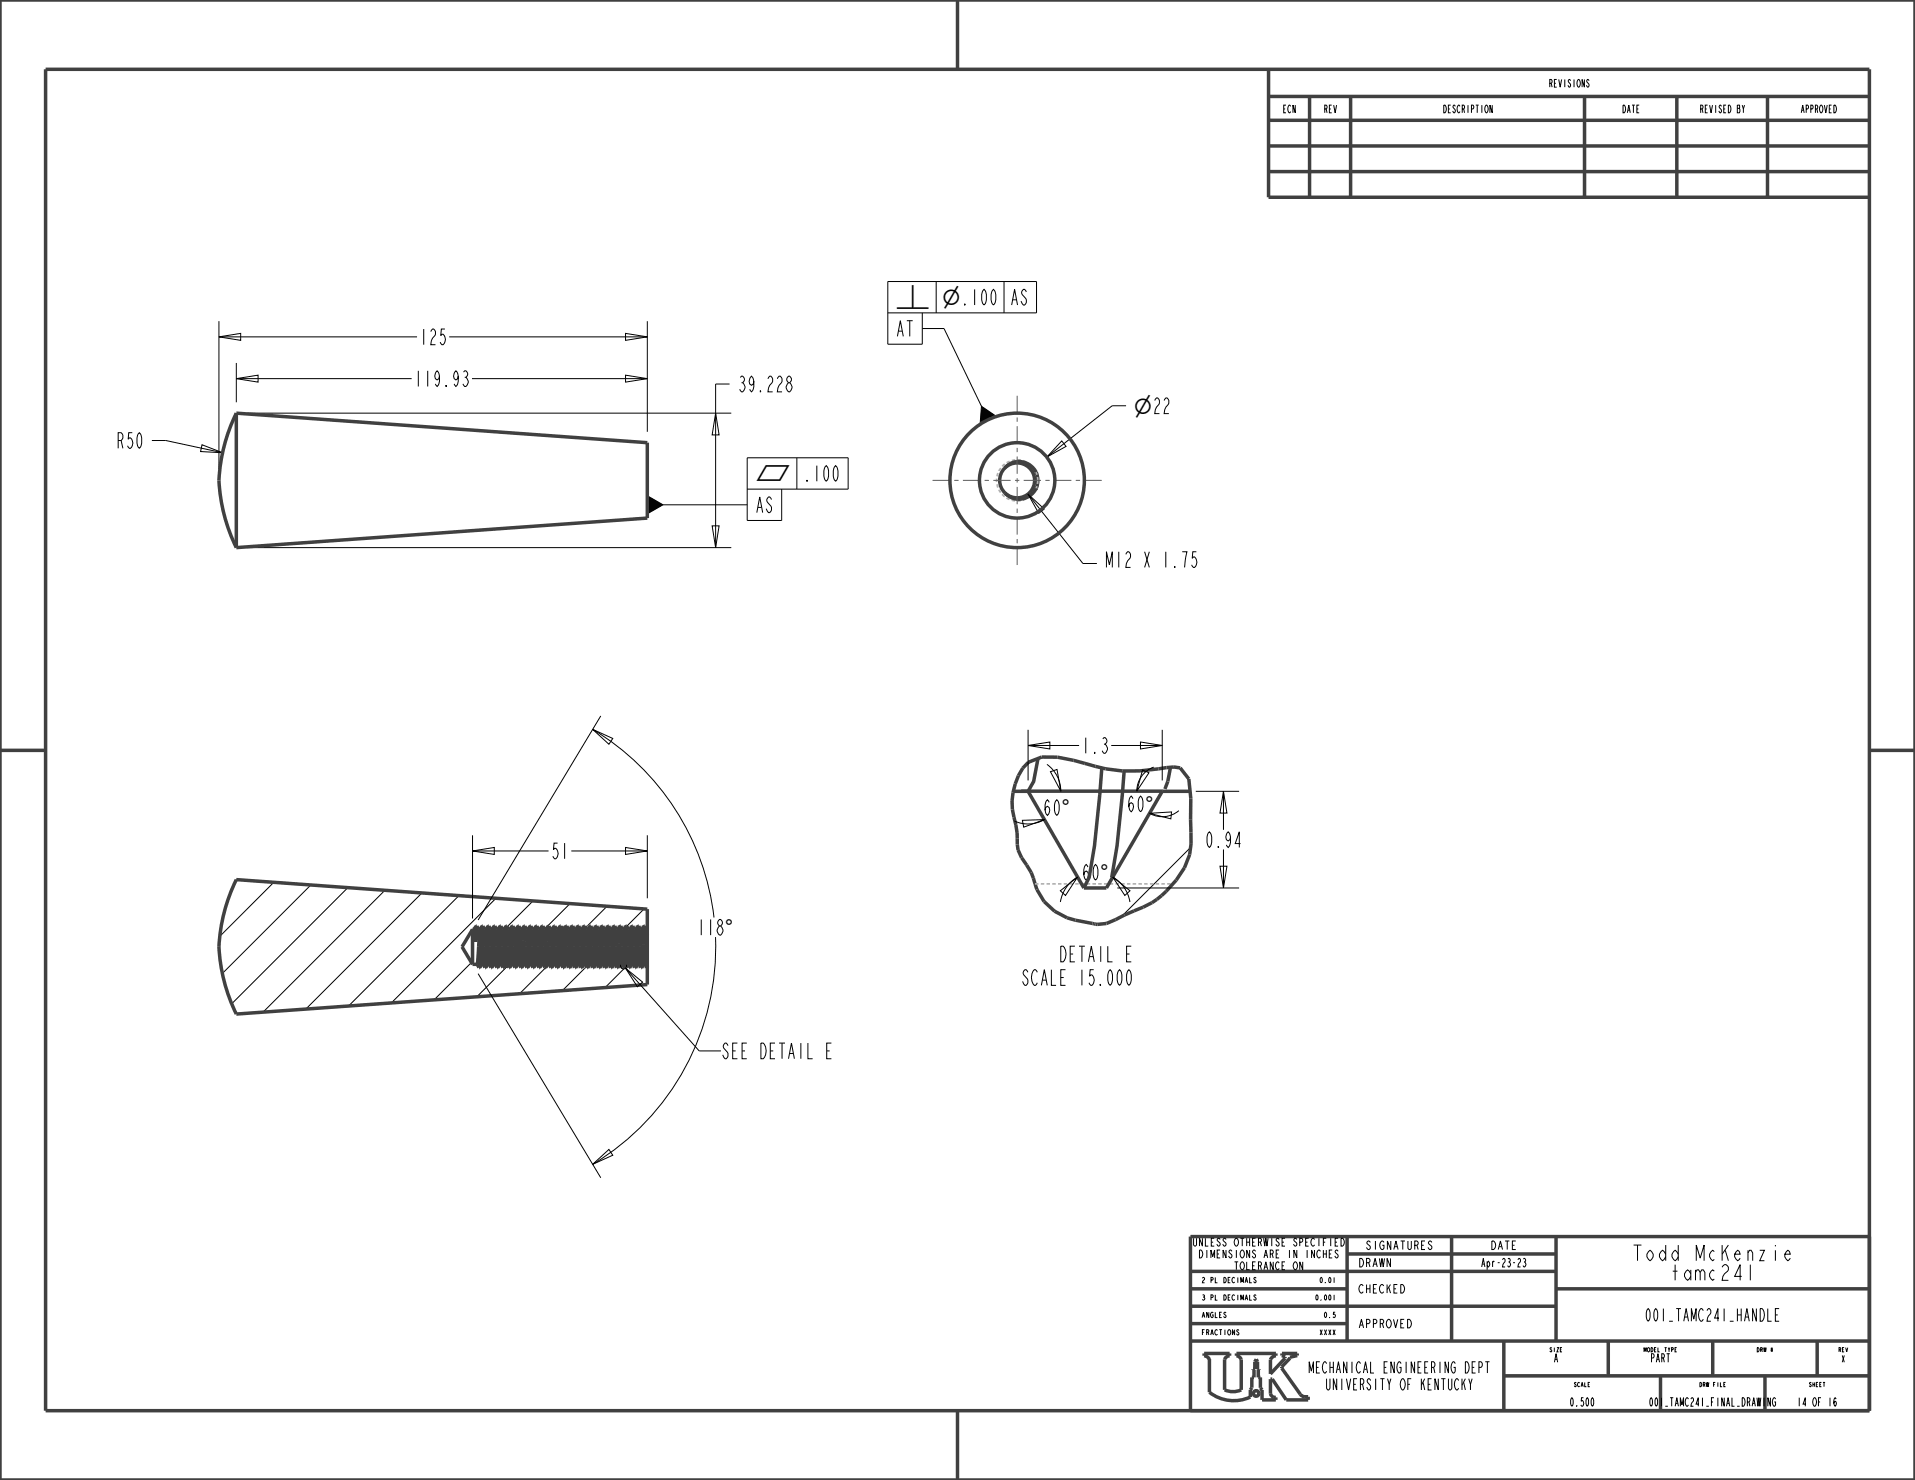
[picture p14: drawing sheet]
<svg xmlns="http://www.w3.org/2000/svg" width="279mm" height="216mm" viewBox="0 0 279 216" stroke-linecap="round" stroke-linejoin="round" font-family="sans-serif">
<defs><g id="words">
<g font-size="3.1">
<text x="130.7" y="44.5">⏊</text>
<text x="137.4" y="44.5">⌀</text>
<text x="165.4" y="60.3">⌀22</text>
<text x="165.4" y="60.3">⌀</text>
<text x="110.2" y="70.2">⏥</text>
<text x="154.9" y="119">°</text>
<text x="167.1" y="118.4">°</text>
<text x="160.5" y="128.4">°</text>
<text x="105.7" y="136.4">°</text>
</g>
<g font-size="3">
<text x="140.1" y="44.5">.100</text>
<text x="147.3" y="44.5">AS</text>
<text x="61.1" y="50.3">125</text>
<text x="130.7" y="49.1">AT</text>
<text x="60.3" y="56.4">119.93</text>
<text x="107.6" y="57.2">39.228</text>
<text x="16.9" y="65.4">R50</text>
<text x="117.1" y="70.2">.100</text>
<text x="110.2" y="74.8">AS</text>
<text x="161.2" y="82.8">M12 X 1.75</text>
<text x="157.7" y="109.9">1.3</text>
<text x="152.1" y="119">60°</text>
<text x="164.4" y="118.4">60°</text>
<text x="80.3" y="125.3">51</text>
<text x="175.8" y="123.6">0.94</text>
<text x="157.8" y="128.4">60°</text>
<text x="101.6" y="136.4">118°</text>
<text x="146.5" y="143.7">SCALE15.000</text>
<text x="151.5" y="140.3">DETAIL E</text>
<text x="105.2" y="154.4">SEE DETAIL</text>
<text x="120.3" y="154.4">E</text>
<text x="234.4" y="183.9">Todd</text>
<text x="246.3" y="183.9">McKenzie</text>
<text x="241.6" y="186.8">tamc241</text>
</g>
<text font-size="2.4" x="236.9" y="192.7">001_TAMC241_HANDLE</text>
<text font-size="2.1" fill="#404040" x="186.8" y="200.3">MECHANICAL ENGINEERING DEPT</text>
<text font-size="2.1" x="190" y="202.8">UNIVERSITY OF KENTUCKY</text>
<g font-size="1.6">
<text x="197.7" y="182.3">SIGNATURES</text>
<text x="198.1" y="184.8">DRAWN</text>
<text x="215" y="184.8">Apr-23-23</text>
<text x="216.8" y="182.3">DATE</text>
<text x="198.1" y="188.6">CHECKED</text>
<text x="198.1" y="193.7">APPROVED</text>
<text x="226.5" y="198.7">A</text>
<text x="240.3" y="198.7">PART</text>
<text x="228.4" y="205.1">0.500</text>
<text x="237.7" y="205.1">001_TAMC241_FINAL_DRAWING14 OF 16</text>
</g>
<g font-size="1.5">
<text x="186.8" y="16.5">ECN</text>
<text x="192.8" y="16.5">REV</text>
<text x="209.4" y="16.5">DESCRIPTION</text>
<text x="225" y="12.7">REVISIONS</text>
<text x="236.2" y="16.5">DATE</text>
<text x="247" y="16.5">REVISED BY</text>
<text x="261.9" y="16.5">APPROVED</text>
<text x="170.6" y="181.8">UNLESS</text>
<text x="171.7" y="183.5">DIMENSIONS</text>
<text x="178.4" y="181.8">OTHERWISE</text>
<text x="178.4" y="185.2">TOLERANCE</text>
<text x="184" y="183.5">ARE</text>
<text x="188.5" y="183.5">IN</text>
<text x="189.6" y="181.8">SPECIFIED</text>
<text x="191.8" y="183.5">INCHES</text>
</g>
<text font-size="1.3" x="268.5" y="198.7">X</text>
<g font-size="1">
<text x="175.3" y="189.7">3</text>
<text x="175.3" y="187.1">2</text>
<text x="176.9" y="189.7">PL</text>
<text x="176.9" y="187.1">PL</text>
<text x="179.3" y="189.7">DECIMALS</text>
<text x="179.3" y="187.1">DECIMALS</text>
<text x="190.9" y="189.7">0.001</text>
<text x="191.7" y="187.1">0.01</text>
<text x="175.3" y="194.7">FRACTIONS</text>
<text x="175.3" y="192.2">ANGLES</text>
<text x="191.7" y="194.7">XXXX</text>
<text x="192.5" y="192.2">0.5</text>
</g>
<g font-size=".8">
<text x="225.7" y="197.2">SIZE</text>
<text x="239" y="197.2">MODEL</text>
<text x="242.9" y="197.2">TYPE</text>
<text x="255.9" y="197.2">DRW</text>
<text x="258.5" y="197.2">#</text>
<text x="268" y="197.2">REV</text>
<text x="229.2" y="202.3">SCALE</text>
<text x="247.3" y="202.3">DRW</text>
<text x="249.9" y="202.3">FILE</text>
<text x="263.5" y="202.3">SHEET</text>
</g>
</g></defs>
<g fill="none" stroke="#000" stroke-width=".15">
<path d="M31.9 49.1l3.2-.5v1.1zM31.9 46.9v21.6M31.9 49.1h28.9M34.5 55.2l3.2-.5v1zM34.5 52.9v5.8M34.5 55.2h25.6M65.5 49.1h28.9M68.9 55.2h25.5M91.3 54.7l3.1 .5-3.1 .5zM91.3 48.6l3.1 .5-3.1 .6zM94.4 46.9v16.1M106.4 56h-2v23.9"/>
<path d="M129.5 45.6h21.7v-4.5h-21.7v9.1h5.1v-4.6M134.6 47.9h3.1l5.5 11.4M136.6 41.1v4.5M143.2 59.3l2.2 1.5-1.3 .4-1.1 .7zM146.5 41.1v4.5M164.3 59.2h-2l-9.6 7.5M22.2 64.3h2l8.3 1.7M29.5 64.9l3 1.1-3.2-.1zM36.1 79.9h70.6M36.1 60.3h70.6M94.4 72.3l2.3 1.3-2.3 1.4zM96.7 73.6h12.3"/>
<path d="M103.9 76.7h1l-.5 3.2zM104.4 60.3l.5 3.1h-1zM109 71.4h14.7v-4.6h-14.7v9.1h5v-4.5M116.3 66.8v4.6M150 72.1l2.4 2.2-.8 .6zM150 72.1l8 10.1h2M154.9 64.3l.6 .8-2.8 1.6zM86.5 106.4a37 37 0 0 1 17.7 27.4M86.5 106.4l2.9 1.3-.6 .9zM87.7 104.4l-17.9 29.8M149.2 119.7l3.2-.1-3 1.1zM150 108.8l3.2-.6v1.1z"/>
<path d="M150 106.5v7.3M150 108.8h7.4M152.4 119.6a4.8 4.8 0 0 1-4.4 .2M152.8 111.5a4.8 4.8 0 0 1 2 3.9M153.3 112.6l.9-.4 .6 3.2zM162.1 108.8h7.5M166.4 108.2l3.2 .6-3.2 .5zM166.7 112.3l.9 .4-1.7 2.7zM167.7 118.6l3.2-.2-.1 1.1zM168.3 111.9a3.7 3.7 0 0 0-2.4 3.5M169.6 106.5v7.3M172 118.3a3.7 3.7 0 0 1-4.2 .4"/>
<path d="M174.5 115.4h6.3M178.5 115.4l.5 3.2h-1zM178.5 115.4v5.7M34.5 128.3l-.1 .1M40 128.7l-7.9 7.9M45.4 129.1l-12.9 12.9M50.8 129.5l-17 16.9M56.2 129.9l-17.8 17.8M61.6 130.3l-17 16.9M67 130.7l-16.1 16.1M68.9 124.1l3.2-.5v1zM68.9 121.9v12.1"/>
<path d="M68.9 124.1h11.1M72.4 131l-15.3 15.3M77.8 131.4l-3.8 3.8M83.2 131.8l-3.8 3.7M83.4 124.1h11M88.6 132.2l-3.2 3.1M91.1 135.4l-.1 .2M91.3 123.6l3.1 .5-3.1 .5zM94 132.6l-2.6 2.5M94.4 121.9v9.1M104.4 136.7a37 37 0 0 1-17.9 33.2M154.7 129.9l2.5-2-1.7 2.7z"/>
<path d="M157.2 127.9a5.1 5.1 0 0 0-2.5 3.7M162.4 127.9a5.1 5.1 0 0 1 2.5 3.7M162.4 127.9l2.5 2-.8 .7zM163 129.5h17.8M173.7 123.6l-10.1 10.1M178 126.4h1l-.5 3.1zM178.5 123.9v5.6M68.8 140.4l-5.5 5.5M69.8 142l17.9 29.8M74.1 140.9l-4.5 4.5M80.1 140.7l-4.3 4.3M85.6 141l-3.6 3.5"/>
<path d="M91.3 141.2l2.5 2.1-.8 .6zM91.3 141.2l10.7 12.1h3.2M91.6 140.8l-3.3 3.3M86.5 169.9l2.3-2.2 .6 .8zM178 180.8l-.1-.2-.3 .2 .4 .6v.3l-.3 .1-.2-.3M178.6 188.9a.39 .39 0 0 1 .3 .4 .39 .39 0 0 1-.3 .4zM178.6 186.3a.39 .39 0 0 1 .3 .4 .39 .39 0 0 1-.3 .4zM188.1 182.4v1.1M188.8 184.2l.1-.1a.63 .63 0 0 1 .4 .5 .63 .63 0 0 1-.4 .6l-.2-.3v-.3zM189.2 180.8l-.2-.2-.2 .2 .4 .6v.3l-.3 .1-.2-.3M190.1 184.1v1.1l-.5-1.1v1.1M191.8 182.4v1.1l-.4-1.1v1.1"/>
<circle cx="91" cy="140.9" r=".43"/>
</g>
<g fill="none" stroke="#404040" stroke-width=".51">
<path d="M0 0h279.4v215.9h-279.4zM6.7 10.1h266v195.7h-266zM139.7 0v10.1M185.1 10.1v18.7h87.6M185.1 17.5h87.6M185.1 14.1h87.6M191.1 14.1v14.7M197.1 14.1v14.7M231.2 14.1v14.7M244.7 14.1v14.7M257.9 14.1v14.7M185.1 25h87.6"/>
<path d="M185.1 21.3h87.6M146.6 68.3a2.76 2.76 0 0 1 3.6-.5 2.76 2.76 0 0 1 1 3.4M151.2 71.2l-.1 .2M151.2 71.2a2.78 2.78 0 0 1-4.6 .7M0 109.5h6.7M147.8 115.4h2.2M149 115.4h20.6M150 115.4l8.1 14.1M150 111.2l2-.8 2.3 .1 2.4 .4a36.1 36.1 0 0 0 7.1 1.6h2.5l5-.6 .9 .1 1.2 1.6 .3 2.9 .1 4.9a8.8 8.8 0 0 1-2.2 7 12.2 12.2 0 0 1-6.2 4.5l-2.6 1.3a3.9 3.9 0 0 1-3.4 .5l-2.5-.5a7.6 7.6 0 0 1-6.1-6.1l-.3-.8-.7-1.1a4.7 4.7 0 0 1-1.4-3.8 18.3 18.3 0 0 0-.7-4.3 9.2 9.2 0 0 1 1.5-6zM151.4 110.6l-.6 3.4-.8 1.4M160.8 112l-1.1 11.4-.8 4.6-.8 1.5M164 112.5l-1 10.9-.8 4.6"/>
<path d="M170.8 111.9l-.4 2.1-.4 1.1M173.6 115.4h-4l-8.2 14.1h-3.3M272.7 109.5h6.7M34.5 128.3l59.9 4.3v11l-59.9 4.3a25 25 0 0 1-2.6-9.8 25 25 0 0 1 2.6-9.8zM68.9 135.6l-1.5 2.5 1.5 2.6M68.9 135.6v5.1M69 137.2h.7M69.2 135.6l-.2 1.6M69.3 137l-.3 .2M69.3 137h.1M69.4 137l.3 .2M69.4 135.1l-.1 1.9"/>
<path d="M69.6 135.1l-.2 1.9M69.6 135.1h-.2l-.2 .5h-.3M69.6 135.1l.2 .5M69.8 135.6l-.1 1.6M70 135.6l-.4 5.1M70.3 135.2l-.4 5.9M70.4 135.1l-.4 6M70.4 135.1h-.1l-.2 .5h-.3M70.4 135.1l.3 .5M70.7 135.6l-.4 5M70.9 135.6l-.4 5.1M71.2 135.2l-.4 5.9"/>
<path d="M71.3 135.1l-.4 6M71.3 135.1h-.1l-.3 .5h-.2M71.3 135.1l.3 .5M71.6 135.6l-.4 5M71.8 135.6l-.4 5.1M72 135.2l-.4 5.9M72.2 135.1l-.4 6M72.2 135.1h-.1l-.3 .5h-.2M72.2 135.1l.3 .5M72.5 135.6l-.5 5M72.7 135.6l-.5 5.1M72.9 135.2l-.4 5.9"/>
<path d="M73.1 135.1l-.5 6M73.1 135.1h-.2l-.2 .5h-.2M73.1 135.1l.2 .5M73.3 135.6l-.4 5M73.3 135.6h.3M73.5 135.6l-.4 5.1M73.8 135.2l-.4 5.9M73.9 135.1l-.4 6M73.9 135.1h-.1l-.2 .5M73.9 135.1l.3 .5M74.2 135.6l-.4 5M74.2 135.6h.2"/>
<path d="M74.4 135.6l-.4 5.1M74.7 135.2l-.4 5.9M74.8 135.1l-.4 6M74.8 135.1h-.1l-.3 .5M74.8 135.1l.3 .5M75.1 135.6l-.4 5M75.1 135.6h.2M75.3 135.6l-.4 5.1M75.5 135.2l-.4 5.9M75.7 135.1l-.4 6M75.7 135.1h-.1l-.3 .5M75.7 135.1l.3 .5"/>
<path d="M76 135.6l-.5 5M76 135.6h.2M76.2 135.6l-.5 5.1M76.4 135.2l-.4 5.9M76.6 135.1l-.5 6M76.6 135.1h-.2l-.2 .5M76.6 135.1l.2 .5M76.8 135.6l-.4 5M76.8 135.6h.3M77 135.6l-.4 5.1M77.3 135.2l-.4 5.9M77.4 135.1l-.4 6"/>
<path d="M77.4 135.1h-.1l-.2 .5M77.4 135.1l.3 .5M77.7 135.6l-.4 5M77.7 135.6h.2M77.9 135.6l-.4 5.1M78.2 135.2l-.4 5.9M78.3 135.1l-.4 6M78.3 135.1h-.1l-.3 .5M78.3 135.1l.3 .5M78.6 135.6l-.4 5M78.6 135.6h.2M78.8 135.6l-.4 5.1"/>
<path d="M79 135.2l-.4 5.9M79.2 135.1l-.4 6M79.2 135.1h-.1l-.3 .5M79.2 135.1l.3 .5M79.5 135.6l-.5 5M79.5 135.6h.2M79.7 135.6l-.5 5.1M79.9 135.2l-.4 5.9M80.1 135.1l-.5 6M80.1 135.1h-.2l-.2 .5M80.1 135.1l.2 .5M80.3 135.6l-.4 5"/>
<path d="M80.3 135.6h.3M80.5 135.6l-.4 5.1M80.8 135.2l-.4 5.9M80.9 135.1l-.4 6M80.9 135.1h-.1l-.2 .5M80.9 135.1l.3 .5M81.2 135.6l-.4 5M81.2 135.6h.2M81.4 135.6l-.4 5.1M81.7 135.2l-.4 5.9M81.8 135.1l-.4 6M81.8 135.1h-.1l-.3 .5"/>
<path d="M81.8 135.1l.3 .5M82.1 135.6l-.4 5M82.1 135.6h.2M82.2 135.1v6M82.3 135.6l-.4 5.1M82.5 135.2l-.3 5.5M82.7 135.1l-.4 6M82.7 135.1h-.1l-.3 .5M82.7 135.1l.3 .5M83 135.6l-.5 5M83 135.6h.2M83.2 135.6l-.5 5.1"/>
<path d="M83.4 135.1l-.4 6M83.6 135.1l-.5 6M83.6 135.1h-.2l-.2 .5M83.6 135.1l.2 .5M83.8 135.6l-.4 5M83.8 135.6h.3M84 135.6l-.4 5.1M84.3 135.2l-.4 5.9M84.4 135.1l-.4 6M84.4 135.1h-.1l-.2 .5M84.4 135.1l.3 .5M84.7 135.6l-.4 5.1"/>
<path d="M84.7 135.6h.2M84.9 135.6l-.4 5.1M85.2 135.2l-.4 5.9M85.3 135.1l-.4 6M85.3 135.1h-.1l-.3 .5M85.3 135.1l.3 .5M85.6 135.6l-.4 5.1M85.6 135.6h.2M85.8 135.6l-.4 5.1M86 135.2l-.4 5.9M86.2 135.1l-.4 6M86.2 135.1h-.1l-.3 .5"/>
<path d="M86.2 135.1l.3 .5M86.5 135.6l-.5 5.1M86.5 135.6h.2M86.7 135.6l-.5 5.1M86.9 135.1l-.4 6M87.1 135.1l-.5 6M87.1 135.1h-.2l-.2 .5M87.1 135.1l.2 .5M87.3 135.6l-.4 5.1M87.3 135.6h.3M87.5 135.6l-.4 5.1M87.8 135.2l-.4 5.9"/>
<path d="M87.9 135.1l-.4 6M87.9 135.1h-.1l-.2 .5M87.9 135.1l.3 .5M88.2 135.6l-.4 5.1M88.2 135.6h.2M88.4 135.6l-.4 5.1M88.7 135.2l-.4 5.9M88.8 135.1l-.4 6M88.8 135.1h-.1l-.3 .5M88.8 135.1l.3 .5M89.1 135.6l-.4 5.1M89.1 135.6h.2"/>
<path d="M89.3 135.6l-.4 5.1M89.5 135.2l-.4 5.9M89.7 135.1l-.4 6M89.7 135.1h-.1l-.3 .5M89.7 135.1l.3 .5M90 135.6l-.5 5.1M90 135.6h.2M90.2 135.6l-.5 5.1M90.4 135.2l-.4 5.9M90.6 135.1l-.5 6M90.6 135.1h-.2l-.2 .5M90.6 135.1l.2 .5"/>
<path d="M90.8 135.6l-.4 5.1M90.8 135.6h.3M91 135.6l-.4 5.1M91.3 135.2l-.4 5.9M91.4 135.1l-.4 6M91.4 135.1h-.1l-.2 .5M91.4 135.1l.3 .5M91.7 135.6l-.4 5.1M91.7 135.6h.2M91.9 135.6l-.4 5.1M92.2 135.2l-.4 5.9M92.3 135.1l-.4 6"/>
<path d="M92.3 135.1h-.1l-.3 .5M92.3 135.1l.3 .5M92.6 135.6l-.4 5.1M92.6 135.6h.2M92.8 135.6l-.4 5.1M93 135.2l-.4 5.9M93.2 135.1l-.4 6M93.2 135.1h-.1l-.3 .5M93.2 135.1l.3 .5M93.5 135.6l-.5 5.1M93.5 135.6h.2M93.7 135.6l-.5 5.1"/>
<path d="M93.9 135.2l-.4 5.9M94.1 135.1l-.5 6M94.1 135.1h-.2l-.2 .5M94.1 135.1l.2 .5M94.3 135.6l-.4 5.1M94.3 135.6h.1M94.4 136.3l-.3 4.4M68.9 140.7h.7M69.6 140.7l.3 .4M70.3 140.7h.1M70.5 140.7h-.2l-.3 .4h-.1M70.5 140.7l.3 .4"/>
<path d="M71.2 140.7h.1M71.4 140.7h-.3l-.2 .4h-.1M71.4 140.7l.2 .4M72 140.7h.1M72.2 140.7h-.2l-.3 .4h-.1M72.2 140.7l.3 .4M72.9 140.7h.1M73.1 140.7h-.2l-.3 .4h-.1M73.1 140.7l.3 .4M73.8 140.7h.1M74 140.7h-.2l-.3 .4h-.1M74 140.7l.3 .4"/>
<path d="M74.7 140.7h.1M74.9 140.7h-.3l-.2 .4h-.1M74.9 140.7l.2 .4M75.5 140.7h.1M75.7 140.7h-.2l-.3 .4h-.1M75.7 140.7l.3 .4M76.4 140.7h.1M76.6 140.7h-.2l-.3 .4h-.1M76.6 140.7l.3 .4M77.3 140.7h.1M77.5 140.7h-.2l-.3 .4h-.1M77.5 140.7l.3 .4"/>
<path d="M78.2 140.7h.1M78.4 140.7h-.3l-.2 .4h-.1M78.4 140.7l.2 .4M79 140.7h.1M79.2 140.7h-.2l-.3 .4h-.1M79.2 140.7l.3 .4M79.9 140.7h.1M80.1 140.7h-.2l-.3 .4h-.1M80.1 140.7l.3 .4M80.8 140.7h.1M81 140.7h-.2l-.3 .4h-.1M81 140.7l.3 .4"/>
<path d="M81.7 140.7h.1M81.9 140.7h-.3l-.2 .4h-.1M81.9 140.7l.2 .4M82.2 140.7l-.1 .4M82.2 140.7h.1M82.5 140.7h.1M82.7 140.7h-.2l-.3 .4h-.1M82.7 140.7l.3 .4M83.4 140.7h.1M83.6 140.7h-.2l-.3 .4h-.1M83.6 140.7l.3 .4M84.5 140.7h-.2l-.3 .4h-.1"/>
<path d="M84.5 140.7l.3 .4M85.4 140.7h-.3l-.2 .4h-.1M85.4 140.7l.2 .4M86.2 140.7h-.2l-.3 .4h-.1M86.2 140.7l.3 .4M87.1 140.7h-.2l-.3 .4h-.1M87.1 140.7l.3 .4M88 140.7h-.2l-.3 .4h-.1M88 140.7l.3 .4M88.9 140.7h-.3l-.2 .4h-.1M88.9 140.7l.2 .4M89.7 140.7h-.2l-.3 .4h-.1"/>
<path d="M89.7 140.7l.3 .4M90.6 140.7h-.2l-.3 .4h-.1M90.6 140.7l.3 .4M91.5 140.7h-.2l-.3 .4h-.1M91.5 140.7l.3 .4M92.4 140.7h-.3l-.2 .4h-.1M92.4 140.7l.2 .4M93.2 140.7h-.2l-.3 .4h-.1M93.2 140.7l.3 .4M94.1 140.7h-.2l-.3 .4h-.1M94.1 140.7l.3 .4M94.4 141.1h.1"/>
<path d="M94.4 140.9v.2M173.7 195.6h99M173.7 193.1h22.8M173.7 190.5h53.3M173.7 188h22.8M173.7 185.5h53.3M176.5 198.3v4.8a5.8 5.8 0 0 0 5.9 .7v-1l.2-.4v-1.5h.4v-1.1h-.2v-.1h.3v-1l.2-.4 .2 .4v1h.2v.1h-.1v1.1h.3v1.6l.2 .3v1.4h2v-.3a.69 .69 0 0 1-.7-.6v-2.1h.2l2.1 3h3.2v-.4a1.07 1.07 0 0 1-1.2-.4l-2.7-3.8M176.5 198.3a.96 .96 0 0 0-.8-.5v-.4h3.7v.4l-.6 .2-.1 .3v4.4a2.92 2.92 0 0 0 2.4 .1v-4.5l-.4-.4-.3-.1v-.4h5.8v.4a.96 .96 0 0 0-.8 .5v2.1l2.1-2.3v-.2l-.5-.2v-.3h2.3v.3l-1.1 .3v.1l-1.2 1.3M196.5 182.9h30.5M196.5 180.4v15.2M211.8 180.4v15.2M219.4 195.6v10.2"/>
<path d="M227 188h45.7M227 180.4v15.2M234.6 195.6v5.1M249.9 195.6v5.1M265.1 195.6v5.1M272.7 180.4h-99v25.4M139.7 205.8v10.1M219.4 200.7h53.3M242.3 200.7v5.1M257.5 200.7v5.1"/>
<circle cx="148.4" cy="70.1" r="2.55"/>
<circle cx="183.3" cy="203.3" r=".4"/>
</g>
<path d="M94.4 72.3l2.3 1.3-2.3 1.4zM143.2 59.3l2.2 1.5-1.3 .4-1.1 .7z" fill="#000"/>
<g fill="none" stroke="#b0b0b0" stroke-width=".25">
<path d="M82.2 135.1h.5M83.1 135.1h.5M84 135.1h.5M84.8 135.1h.6M85.7 135.1h.5M86.6 135.1h.5M87.4 135.1h.6M88.3 135.1h.5M89.2 135.1h.5M90.1 135.1h.5M90.9 135.1h.6M91.8 135.1h.5"/>
<path d="M92.7 135.1h.5M93.6 135.1h.5M151 128.9h.5M151.9 128.9h.5M152.7 128.9h.5M153.5 128.9h.5M154.4 128.9h.5M155.2 128.9h.5M156 128.9h.5M156.9 128.9h.5M157.7 128.9h.5M158.6 128.9h.5"/>
<path d="M159.4 128.9h.5M160.2 128.9h.5M161.1 128.9h.5M161.9 128.9h.5M162.7 128.9h.5M163.6 128.9h.5M164.4 128.9h.5M165.3 128.9h.5M166.1 128.9h.5M166.9 128.9h.5M167.8 128.9h.5M168.6 128.9h.5"/>
<path d="M169.4 128.9h.6M170.3 128.9h.5M82.2 141.1h.5M83.1 141.1h.5M84 141.1h.5M84.8 141.1h.6M85.7 141.1h.5M86.6 141.1h.5M87.4 141.1h.6M88.3 141.1h.5M89.2 141.1h.5M90.1 141.1h.5"/>
<path d="M90.9 141.1h.6M91.8 141.1h.5M92.7 141.1h.5M93.6 141.1h.5"/>
</g>
<path d="M94.4 68.1v5.5" fill="none" stroke="#000" stroke-width=".15" stroke-dasharray="1.9 1.9" stroke-linecap="butt"/>
<path d="M151.4 70.1a3 3 0 0 0-4.3-2.7 3 3 0 0 0-.6 5 3 3 0 0 0 4.8-1.6l.1-.7" fill="none" stroke="#b0b0b0" stroke-width=".25" stroke-dasharray=".5 .3" stroke-linecap="butt"/>
<!-- layer: 02___PRT_ALL_AXES -->
<g fill="none" stroke="#404040" stroke-width=".51">
<path d="M34.5 60.3a25 25 0 0 0-2.6 9.8 25 25 0 0 0 2.6 9.8M34.5 60.3v19.6M34.5 60.3l59.9 4.3v11l-59.9 4.3"/>
<circle cx="148.4" cy="70.1" r="9.8"/>
<circle cx="148.4" cy="70.1" r="5.5"/>
</g>
<g fill="none" stroke="#5d5d5d" stroke-width=".15">
<path d="M148.4 57.7v2.6M136.1 70.1h2.5M139.2 70.1h.7M140.5 70.1h2.5M143.7 70.1h.6M144.9 70.1h2.6M148.1 70.1h.6M148.4 60.9v.6M148.4 62.2v2.5M148.4 65.3v.7M148.4 66.6v2.5M148.4 69.8v.6"/>
<path d="M148.4 71v2.6M148.4 74.2v.6M148.4 75.5v2.5M148.4 78.6v.7M148.4 79.9v2.5M149.4 70.1h2.5M152.5 70.1h.7M153.8 70.1h2.5M157 70.1h.6M158.2 70.1h2.6"/>
</g>
<use href="#words"/>
</svg>
